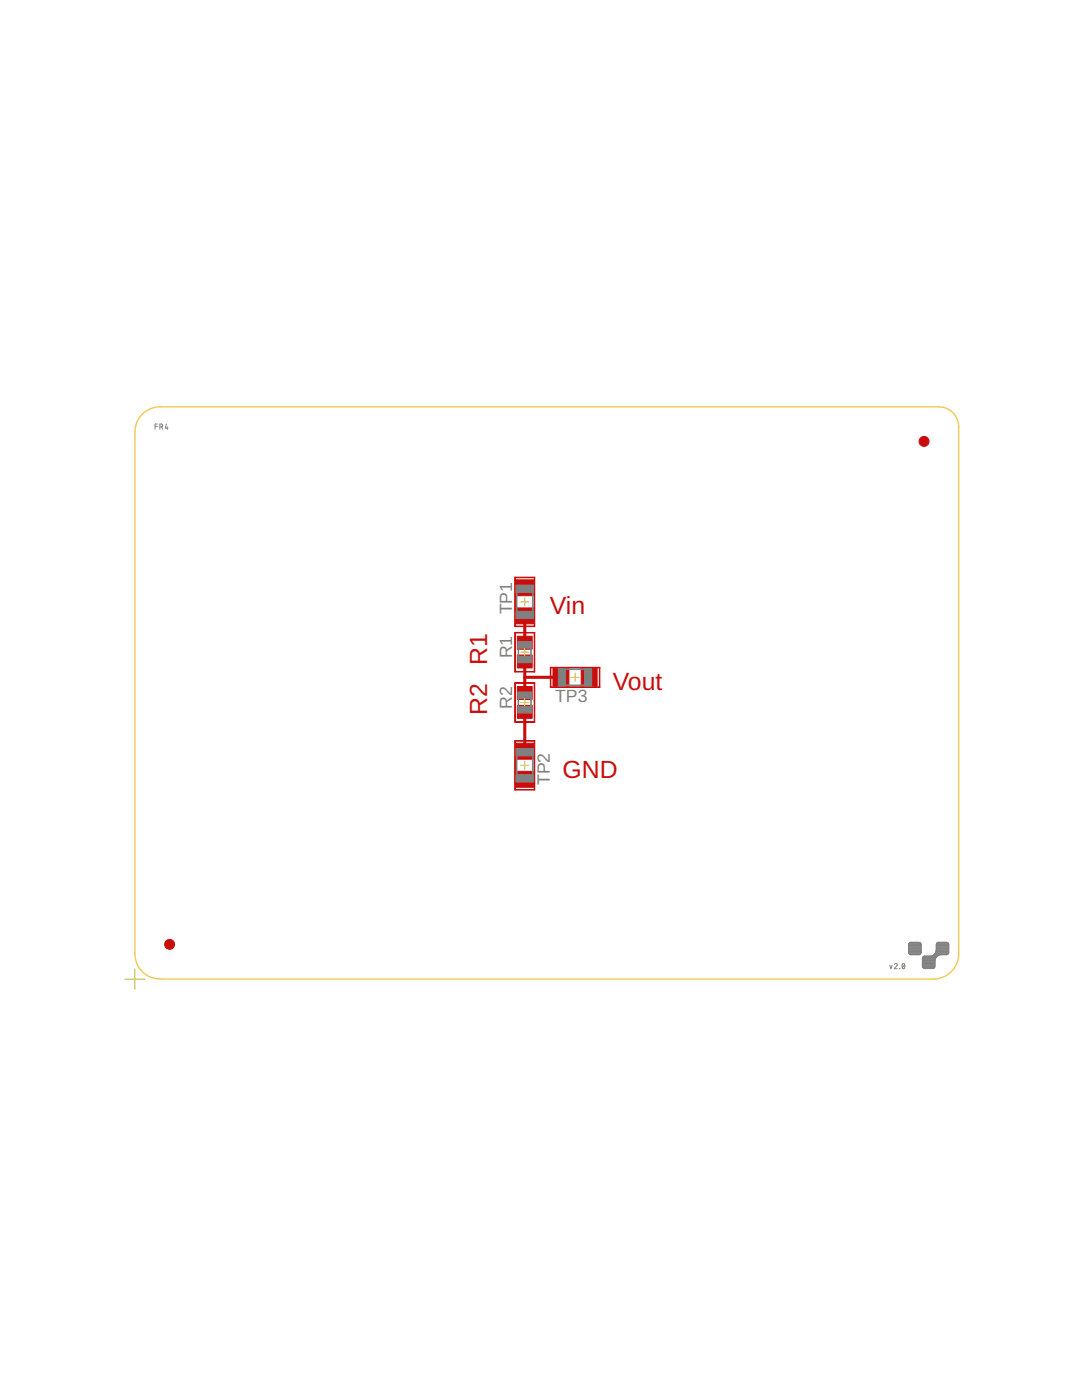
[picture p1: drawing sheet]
<svg xmlns="http://www.w3.org/2000/svg" width="216mm" height="279mm" viewBox="0 0 216 279" stroke-linecap="round" stroke-linejoin="round" font-family="sans-serif">
<defs><g id="words">
<g font-size="5" fill="#c90d0c">
<text x="109.7" y="122.6">Vin</text>
<text x="97.2" y="132.7" transform="rotate(-90 97.2 132.7)">R1</text>
<text x="122.3" y="137.7">Vout</text>
<text x="97.2" y="142.7" transform="rotate(-90 97.2 142.7)">R2</text>
<text x="112.2" y="155.2">GND</text>
</g>
<g font-size="3.5" fill="#808080">
<text x="102.2" y="122.6" transform="rotate(-90 102.2 122.6)">TP1</text>
<text x="102.2" y="131.4" transform="rotate(-90 102.2 131.4)">R1</text>
<text x="102.2" y="141.4" transform="rotate(-90 102.2 141.4)">R2</text>
<text x="110.8" y="140.2">TP3</text>
<text x="109.7" y="156.7" transform="rotate(-90 109.7 156.7)">TP2</text>
</g>
</g></defs>
<g fill="#c90d0c" stroke="#c90d0c" stroke-width=".2">
<path d="M103.2 130.7h3v2.6h-3z"/>
<path d="M103.2 127h3v2.6h-3z"/>
<path d="M103.2 140.8h3v2.6h-3z"/>
<path d="M103.2 137h3v2.6h-3z"/>
<path d="M102.9 115.7h3.6v3.2h-3.6z"/>
<path d="M102.9 121.3h3.6v3.2h-3.6z"/>
<path d="M102.9 153.9h3.6v3.2h-3.6z"/>
<path d="M102.9 148.3h3.6v3.2h-3.6z"/>
<path d="M110.3 133.4h3.2v3.5h-3.2z"/>
<path d="M116 133.4h3.1v3.5h-3.1z"/>
<path d="M102.7 126.2h.1v7.9z"/>
<path d="M102.7 126.2l4 .1z"/>
<path d="M106.6 126.2h.1v7.9z"/>
<path d="M102.7 134l4 .1z"/>
<path d="M102.7 136.3h.1v7.8z"/>
<path d="M102.7 136.3h4z"/>
<path d="M106.6 136.3h.1v7.8z"/>
<path d="M102.7 144.1h4z"/>
<path d="M102.7 115.2h.1v9.9z"/>
<path d="M102.7 115.2l4 .1z"/>
<path d="M106.6 115.2h.1v9.9z"/>
<path d="M102.7 125h4z"/>
<path d="M106.6 147.8h.1v9.9z"/>
<path d="M102.7 157.6h4z"/>
<path d="M102.7 147.8h.1v9.9z"/>
<path d="M102.7 147.8l4 .1z"/>
<path d="M109.8 137.1l9.9 .1z"/>
<path d="M109.8 133.2h.1v4z"/>
<path d="M109.8 133.2l9.9 .1z"/>
<path d="M119.6 133.2h.1v4z"/>
</g>
<g fill="#c90d0c" stroke="#c90d0c" stroke-width=".2">
<circle cx="33.8" cy="188.5" r=".99"/>
<circle cx="184.4" cy="88.1" r=".99"/>
</g>
<path d="M104.7 122.9v5.4M104.7 132v6.3M104.7 135.2h7.2M104.7 142.1v7.8" fill="none" stroke="#c90d0c" stroke-width=".61"/>
<g fill="none" stroke="#808080" stroke-width=".2">
<path d="M30.9 85.1h.5M31.4 84.6h-.5v1.1M31.9 85.2l.5-.1 .1-.3-.2-.2h-.4v1.1M32.2 85.2l.3 .5M33.2 84.6l-.2 .8h.5M33.4 85.2v.5M177.5 192.6l.3 .7 .2-.7M178.5 192.5a.29 .29 0 0 1 .4-.2 .29 .29 0 0 1 .1 .4l-.5 .6h.5M179.5 193.3h.1M180.1 192.3h.1a.53 .53 0 0 1 .4 .5 .53 .53 0 0 1-.4 .5l-.2-.5zM180.5 192.5l-.5 .6M181.3 190h2.5"/>
<path d="M181.3 189.9h2.5M181.3 189.8h2.5M181.3 189.7h2.5M181.3 189.5h2.5M181.3 189.4h2.5M181.3 189.3h2.5M181.3 189.2h2.5M181.3 189.1h2.5M181.3 189h2.5M181.3 188.8h2.5M181.3 188.7h2.5M181.3 188.6h2.5"/>
<path d="M181.3 190.2l.2 .3h.3h1.6l.4-.3M181.3 190.1h2.5M181.3 188.5h2.5M181.3 190.2h2.4M181.3 188.4h2.5M181.4 188.2h2.3M181.4 190.4h2.3M181.5 188.1h2.1M181.5 188.1l-.2 .4v1.7M181.6 190.5h1.9M183.6 188.1l.2 .4v1.7M184 191.3v1.5l.3 .4"/>
<path d="M184 192.7h2.6M184 192.6h2.6M184 192.5h2.6M184 192.4h2.6M184 192.3h2.6M184 192.2h2.6M184 192h2.6M184 191.9h2.6M184 191.8h2.6M184 191.7h2.6M184 191.6h2.6M184 191.5h2.6"/>
<path d="M184 191.3h2.7M184.1 192.9h2.5M184.1 191.2h2.6M184.1 193h2.4M184.1 191.1h2.7M184.1 193.1h2.4M184.2 190.9l-.2 .4M184.2 191h2.7M184.3 193.2h2M184.3 190.9h2.7M185.9 190.7h1.3M186.2 190.6h1.2"/>
<path d="M186.4 190.5h2.6M186.5 190.4h2.7M186.6 191.8l-.1 1.1-.2 .3M186.6 190.2h2.7M186.6 191.6v.2M186.7 190.1h2.6M186.7 191.3l-.1 .3M186.7 190h2.6M186.7 190l-.4 .6a2.38 2.38 0 0 1-1.7 .2l-.4 .1M186.8 189.9h2.5M186.8 189.8h2.5M186.8 189.7h2.5"/>
<path d="M186.8 189.8l-.1 .2M186.8 189.5h2.5M186.8 189.4h2.5M186.8 189.3h2.5M186.8 189.2h2.5M186.8 189.1h2.5M186.8 189h2.5M186.8 188.8h2.5M186.8 188.7h2.5M186.8 188.6h2.5M186.8 188.5h2.5M186.8 189.5v.3"/>
<path d="M186.9 188.4h2.4M186.9 188.2h2.3M187 188.1h2.1M187.1 188.1h2M187.1 188.1l-.3 .3v1.1M189.1 188.1l.2 .3v1.8M189.3 190.2l-.2 .3h-.3a2.38 2.38 0 0 0-1.7 .3l-.4 .5"/>
</g>
<path d="M103.1 118.2v3.8M106.3 118.2v3.8M103.4 129.3v1.7M103.4 139.4v1.6M106 129.3v1.7M106 139.4v1.6M112.9 133.6h3.7M112.9 136.8h3.7M103.1 150.8v3.8M106.3 150.8v3.8" fill="none" stroke="#808080" stroke-width=".32"/>
<g fill="#808080" stroke="#808080" stroke-width=".2">
<path d="M103.3 128.1h2.8v1.2h-2.8z"/>
<path d="M103.3 131h2.8v1.2h-2.8z"/>
<path d="M103.3 138.1h2.8v1.3h-2.8z"/>
<path d="M103.3 141h2.8v1.3h-2.8z"/>
<path d="M103 122h3.4v1.4h-3.4z"/>
<path d="M103 116.8h3.4v1.4h-3.4z"/>
<path d="M103 149.4h3.4v1.4h-3.4z"/>
<path d="M103 154.6h3.4v1.5h-3.4z"/>
<path d="M116.6 133.4h1.5v3.5h-1.5z"/>
<path d="M111.4 133.4h1.5v3.5h-1.5z"/>
</g>
<path d="M104.7 119.3v1.6M103.9 130.2h1.6M103.9 120.1h1.6M104.7 129.3v1.7M104.7 139.4v1.6M113.9 135.2h1.6M114.7 134.3v1.7M103.9 140.2h1.6M103.9 152.7h1.6M104.7 151.9v1.6M24.9 195.4h4M26.9 193.4v4" fill="none" stroke="#afd134" stroke-width=".2"/>
<path d="M28.6 82.4l1.6-.9 1.7-.3h155.4a3.9 3.9 0 0 1 4 3.9v105.3a5 5 0 0 1-5 5h-154.4a5 5 0 0 1-5-5l.1-104.8a5 5 0 0 1 1.6-3.2z" fill="none" stroke="#eec643" stroke-width=".25"/>
<use href="#words"/>
</svg>
